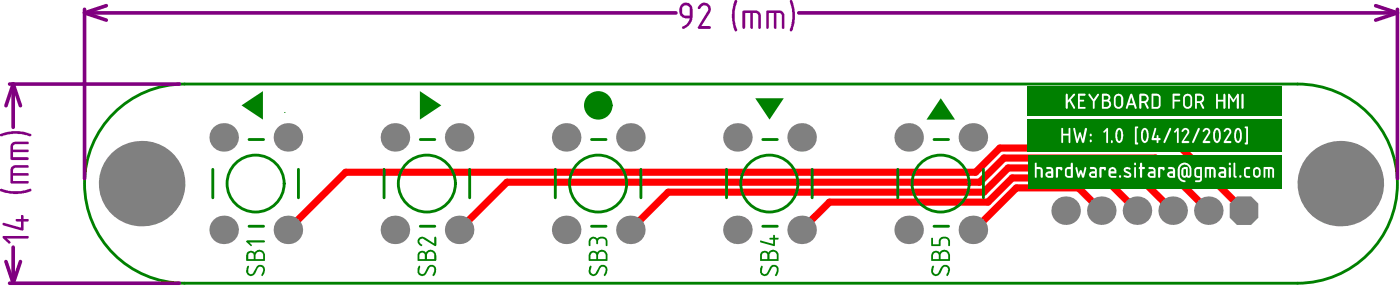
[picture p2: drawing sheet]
<svg xmlns="http://www.w3.org/2000/svg" width="327mm" height="67mm" viewBox="0 0 327 67" stroke-linecap="round" stroke-linejoin="round" font-family="sans-serif">
<path d="M26.6 26.4a23.3 23.3 0 0 1 16.4-6.8h259.8a23.2 23.2 0 0 1 23.3 23.2 23.2 23.2 0 0 1-23.3 23.2h-259.8a23.2 23.2 0 0 1-21.5-14.3 23.2 23.2 0 0 1 5.1-25.3z" fill="none" stroke="#008000" stroke-width=".66"/>
<g fill="none" stroke="#800080" stroke-width=".84">
<path d="M2.2 19.6h39.7M3.1 19.6v10.1M3.1 19.6l1.7 5M3.1 19.6l-1.7 5M19.7 2.2v39.4M19.7 3l5.1 1.7M19.7 3h138M24.8 1.3l-5.1 1.7M186.4 3h139.7M321 1.3l5.1 1.7M326.1 2.2v39.4M326.1 3l-5.1 1.7"/>
<path d="M3.1 57.6v8.4M1.4 61l1.7 5M2.2 66h39.7M4.8 61l-1.7 5"/>
</g>
<g fill="#800080">
<path d="M.7 55h5.7a.3 .3 0 0 1 .3 .3 .3 .3 0 0 1-.3 .3h-4.8l.8 .7a.3 .3 0 0 1 0 .4 .3 .3 0 0 1-.5 0l-1.2-1.2z"/>
<path d="M.6 52.1l.3-.2 4 1.2v-1.5h-1a.3 .3 0 0 1-.3-.3 .3 .3 0 0 1 .4-.2h.9v-.7a.3 .3 0 0 1 .3-.3 .3 .3 0 0 1 .3 .3v.7h1.1l.1 .5h-1.2v2l-.2 .1-4.5-1.1-.2-.2z"/>
<path d="M0 44.1l.3-.1 2.2 .6h2.3l2.1-.5a.31 .31 0 0 1 .5 .3 .31 .31 0 0 1-.5 .3l-.9 .3-1.9 .2h-1.7l-2.1-.5a.34 .34 0 0 1-.3-.2 .34 .34 0 0 1 0-.4z"/>
<path d="M2.6 39l.9-.5 3.1 .1a.28 .28 0 0 1 .1 .3 .28 .28 0 0 1-.3 .2h-2.8l-.4 .2-.2 .3v.8h3.4a.3 .3 0 0 1 .3 .2 .3 .3 0 0 1-.3 .3h-3.4v1.3h3.6l.1 .5-.2 .1h-3.9l-.1-.2v-3.2z"/>
<path d="M2.5 33.6l1-.6h3.1v.6h-3.1l-.4 .3-.1 1h3.6l.1 .5-3.7 .1v1.1h3.4l.3 .2v.4l-.3 .1-3.9-.1z"/>
<path d="M0 31.3l2.7-.7h1.9l1.8 .4a.86 .86 0 0 1 1 .5l-.2 .3h-.4l-1.7-.5-2.1-.1-2.6 .6a.36 .36 0 0 1-.3-.2 .36 .36 0 0 1-.1-.3z"/>
<path d="M163 1.4a1.54 1.54 0 0 1 2.1-.6 1.54 1.54 0 0 1 .5 2.2l-1.9 3.1h1.9a.3 .3 0 0 1 .3 .3 .3 .3 0 0 1-.3 .3h-2.6l-.2-.2 2.3-3.9a.9 .9 0 0 0-.4-1.3 .9 .9 0 0 0-1.2 .6 .36 .36 0 0 1-.6 .2 .36 .36 0 0 1 .1-.6z"/>
<path d="M171.4 .1h.1a.37 .37 0 0 1 .5 .1 .37 .37 0 0 1-.1 .5l-.5 1.8v2.3l.5 1.7a.47 .47 0 0 1 .1 .5 .47 .47 0 0 1-.5 .3l-.4-1-.3-2.3v-1.6z"/>
<path d="M173.3 2.5l3-.1a1.15 1.15 0 0 1 1.2 1.2v3l-.4 .1-.2-.1v-3.1l-.4-.5h-.8v3.4a.3 .3 0 0 1-.3 .3 .3 .3 0 0 1-.3-.3v-3.4h-1.2l-.1 3.5a.3 .3 0 0 1-.3 .2 .3 .3 0 0 1-.3-.3z"/>
<path d="M178.8 2.5l3-.1a1.15 1.15 0 0 1 1.2 1.2v2.8a.3 .3 0 0 1-.3 .3 .3 .3 0 0 1-.3-.3v-2.9l-.4-.5h-.8v3.4a.3 .3 0 0 1-.3 .3 .3 .3 0 0 1-.3-.3v-3.4h-1.2v3.5a.3 .3 0 0 1-.4 .2 .3 .3 0 0 1-.2-.3z"/>
<path d="M184.3 .2l.2-.2a1.56 1.56 0 0 1 .7 1.5l.3 1.3-.1 1.9a4.7 4.7 0 0 1-.7 2.5l-.2 .1-.2-.1v-.5l.5-1.6 .1-2.2z"/>
<path d="M159.3 1.5l-.1 .4v1.1l.5 .6h1.2v-1.5a.95 .95 0 0 0-.6-.8 .95 .95 0 0 0-1 .2zM159 1a1.55 1.55 0 0 1 1.7-.3 1.55 1.55 0 0 1 .9 1.4v1.9a3.1 3.1 0 0 1-2.3 2.7 .36 .36 0 0 1-.1-.4 .36 .36 0 0 1 .4-.2 2.63 2.63 0 0 0 1.3-1.8h-.9a1.79 1.79 0 0 1-1.5-1.5v-.8z"/>
</g>
<path d="M257 49.1l-5.4-5.3h-14.4l-9.9 9.8h-.3M265.3 49.1l-7.7-7.6h-21.4l-5.7 5.6h-37l-6.4 6.5M273.6 49.1l-10-9.9h-28.4l-5.6 5.6h-73.7l-8.8 8.8M281.9 49.1l-12.3-12.3h-35.3l-5.7 5.7h-110.3l-11.2 11.1M290.3 49.1l-14.7-14.6h-42.3l-5.7 5.7h-146.9l-13.5 13.4" fill="none" stroke="#f00" stroke-width="1.7"/>
<g fill="#808080">
<circle cx="52.2" cy="53.6" r="3.3"/>
<circle cx="52.2" cy="32" r="3.3"/>
<circle cx="107.1" cy="53.6" r="3.3"/>
<circle cx="107.1" cy="32" r="3.3"/>
<circle cx="132.1" cy="53.6" r="3.3"/>
<circle cx="132.1" cy="32" r="3.3"/>
<circle cx="187.1" cy="53.6" r="3.3"/>
<circle cx="187.1" cy="32" r="3.3"/>
<circle cx="212" cy="53.6" r="3.3"/>
<circle cx="212" cy="32" r="3.3"/>
<circle cx="248.7" cy="49.1" r="3.3"/>
<circle cx="265.3" cy="49.1" r="3.3"/>
<circle cx="273.6" cy="49.1" r="3.3"/>
<circle cx="67.2" cy="53.6" r="3.3"/>
<circle cx="92.2" cy="53.6" r="3.3"/>
<circle cx="147.1" cy="53.6" r="3.3"/>
<circle cx="67.2" cy="32" r="3.3"/>
<circle cx="92.2" cy="32" r="3.3"/>
<circle cx="147.1" cy="32" r="3.3"/>
<circle cx="172.1" cy="53.6" r="3.3"/>
<circle cx="227" cy="53.6" r="3.3"/>
<circle cx="172.1" cy="32" r="3.3"/>
<circle cx="227" cy="32" r="3.3"/>
<circle cx="33" cy="42.8" r="10"/>
<circle cx="257" cy="49.1" r="3.3"/>
<circle cx="281.9" cy="49.1" r="3.3"/>
<circle cx="312.8" cy="42.8" r="10"/>
</g>
<path d="M286.9 47.5l1.7-1.7h3.3l1.7 1.7v3.3l-1.7 1.6h-3.3l-1.7-1.6z" fill-rule="evenodd" fill="#808080"/>
<g fill="#008000">
<path d="M98 21.2l5 3.4-5 3.3z"/>
<path d="M176.2 22.9h6.7l-3.3 5z"/>
<path d="M219.5 22.9l3.3 5h-6.6z"/>
<path d="M56.4 24.6l5-3.4v6.7z"/>
<path d="M136.9 22.9a3.2 3.2 0 0 1 3.7-1l1 .3 .3 .7 .7 .7v2l-1.3 1.6a3.2 3.2 0 0 1-3.9-.5 3.2 3.2 0 0 1-.5-3.8z"/>
</g>
<g fill="none" stroke="#008000" stroke-width=".66">
<path d="M49.7 39.5v6.6M58.1 32.5h3.4M69.6 39.5v6.6M89.6 39.5v6.6M98.1 32.5h3.4M109.6 39.5v6.6M129.6 39.5v6.6M138 32.5h3.4M149.6 39.5v6.6M169.5 39.5v6.6M178 32.5h3.4M189.5 39.5v6.6"/>
<path d="M209.5 39.5v6.6M217.9 32.5h3.4M229.5 39.5v6.6M58.1 52.7h3.4M98.1 52.7h3.4M138 52.7h3.4M178 52.7h3.4M217.9 52.7h3.4"/>
</g>
<g fill="#008000">
<path d="M57.7 62.1l.1-.1a.25 .25 0 0 1 .3 .1 .25 .25 0 0 1-.1 .3 .98 .98 0 0 0 .5 1.5l.6-.3 .7-1.3a1.13 1.13 0 0 1 1.6-.4 1.13 1.13 0 0 1 .3 1.7v.2a.51 .51 0 0 1-.7 .5l.1-.4a1.09 1.09 0 0 0-.1-1.6l-.4-.1-.5 .3-.6 1.3a1.12 1.12 0 0 1-1.4 .4 1.12 1.12 0 0 1-.6-1.4z"/>
<path d="M57.4 56.2l.3-.2h4l.1 .2-.1 .3h-3.5l.6 .6a.19 .19 0 0 1-.1 .3 .19 .19 0 0 1-.3-.1z"/>
<path d="M97.7 62a.19 .19 0 0 1 .2-.1 .19 .19 0 0 1 .1 .3v.1a1.43 1.43 0 0 0 .1 1.5l.3 .1 .6-.1 .7-1.5a1.14 1.14 0 0 1 1.6-.4 1.14 1.14 0 0 1 .4 1.6l-.5 .9-.3-.2 .1-.2a1.31 1.31 0 0 0-.1-1.8h-.4l-.4 .2-.6 1.4a1.13 1.13 0 0 1-1.5 .4 1.13 1.13 0 0 1-.6-1.4z"/>
<path d="M97.6 55.6a1.17 1.17 0 0 1 1.5-.2l2.2 1.4v-1.4a.25 .25 0 0 1 .3-.2 .25 .25 0 0 1 .2 .2v1.8l-.1 .2-2.8-1.6a.64 .64 0 0 0-1 .3 .64 .64 0 0 0 .5 .9h.1a.31 .31 0 0 1-.2 .4 .31 .31 0 0 1-.4-.2 1.11 1.11 0 0 1-.3-1.6z"/>
<path d="M137.6 62a.3 .3 0 0 1 .4 .1 .3 .3 0 0 1-.1 .4 .87 .87 0 0 0 .6 1.4l.5-.3 .7-1.3a1.12 1.12 0 0 1 1.5-.4 1.12 1.12 0 0 1 .5 1.5l-.1 .4a.51 .51 0 0 1-.7 .5l.1-.4a1.03 1.03 0 0 0-.2-1.7h-.4l-.3 .3-.6 1.3a1.17 1.17 0 0 1-1.6 .4 1.17 1.17 0 0 1-.5-1.6z"/>
<path d="M137.5 55.7a1.17 1.17 0 0 1 1.9-.1l.7-.4h.6a1.16 1.16 0 0 1 1.1 1.1l-.1 1a.19 .19 0 0 1-.3 .1 .19 .19 0 0 1-.1-.3v-1l-.6-.5-.8 .1-.3 .4v.6a.22 .22 0 0 1-.3 .3 .22 .22 0 0 1-.2-.3v-.4a.68 .68 0 0 0-.6-.7 .68 .68 0 0 0-.7 .7v1l-.3 .1-.1-.2v-1.1z"/>
<path d="M177.6 62h.1a.27 .27 0 0 1 .3 .2 .27 .27 0 0 1-.1 .3 .97 .97 0 0 0 .4 1.4l.7-.2 .6-1.4a1.12 1.12 0 0 1 1.6-.4 1.12 1.12 0 0 1 .4 1.5l-.2 .5a.42 .42 0 0 1-.6 .4l.1-.4a1.12 1.12 0 0 0-.2-1.7h-.3l-.3 .2-.7 1.4a1.13 1.13 0 0 1-1.4 .4 1.13 1.13 0 0 1-.6-1.4z"/>
<path d="M177.4 56.1l.2-.1 2.8 .9v-1h-.7a.21 .21 0 0 1-.2-.3 .21 .21 0 0 1 .2-.2h.7v-.6a.23 .23 0 0 1 .3-.1 .23 .23 0 0 1 .1 .3v.4h.9v.4l-.9 .1-.1 1.5-3.3-.9z"/>
<path d="M217.5 62a.31 .31 0 0 1 .4 .1 .31 .31 0 0 1 0 .4 .87 .87 0 0 0 .6 1.4l.5-.3 .6-1.3a1.16 1.16 0 0 1 1.6-.4 1.16 1.16 0 0 1 .3 1.7l-.1 .2a.37 .37 0 0 1-.1 .4 .37 .37 0 0 1-.5 0l.1-.3a.99 .99 0 0 0-.2-1.7h-.4l-.3 .2-.6 1.4a1.16 1.16 0 0 1-1.5 .5 1.16 1.16 0 0 1-.6-1.5z"/>
<path d="M217.3 55.5h.4v1.5h1.4v-.7a1.14 1.14 0 0 1 1.1-1.1h.4a1.16 1.16 0 0 1 1.1 1.1v1l-.4 .1-.1-1.5-.5-.3h-.6l-.6 .5-.1 1.3h-2z"/>
<path d="M58 59.1l-.1 1.3h1.3v-.8a.68 .68 0 0 0-.4-.6 .68 .68 0 0 0-.8 .1zM59.9 58.9l-.3 .5v1h1.8v-.9a.92 .92 0 0 0-1.5-.6zM57.7 58.8a1.14 1.14 0 0 1 1.7 .1 1.31 1.31 0 0 1 1.5-.6 1.31 1.31 0 0 1 .9 1.3l-.1 1.2h-4.2l-.1-1.3z"/>
<path d="M98 59.1l-.1 .3v1h1.2v-.8a.66 .66 0 0 0-.4-.7 .66 .66 0 0 0-.7 .2zM99.8 59l-.2 .3v1.1h1.7v-.9a.87 .87 0 0 0-.6-.8 .87 .87 0 0 0-.9 .3zM97.6 58.9l.1-.1a1.14 1.14 0 0 1 1.7 .1 1.33 1.33 0 0 1 1.5-.6 1.33 1.33 0 0 1 .9 1.3l-.1 1.2h-4.2l-.1-1.5z"/>
<path d="M137.9 59.1l-.1 .4v.9h1.3v-.8a.68 .68 0 0 0-.4-.6 .68 .68 0 0 0-.8 .1zM139.8 58.9l-.2 .5v1h1.7v-.9a.85 .85 0 0 0-.5-.8 .85 .85 0 0 0-.9 .2zM137.6 58.8a1.14 1.14 0 0 1 1.7 .1 1.33 1.33 0 0 1 1.5-.6 1.33 1.33 0 0 1 1 1.3l-.1 1.2h-4.3v-1.4z"/>
<path d="M177.9 59.1l-.1 1.3h1.2v-.8a.65 .65 0 0 0-.4-.7 .65 .65 0 0 0-.7 .2zM179.7 58.9l-.1 .3v1.2h1.6v-.9a.92 .92 0 0 0-1.5-.6zM177.5 58.9a1.15 1.15 0 0 1 1.8 0 1.27 1.27 0 0 1 1.4-.6 1.27 1.27 0 0 1 1 1.3v1.2h-4.3v-1.5z"/>
<path d="M217.8 59.2l-.1 1.2h1.4v-.8a.69 .69 0 0 0-.6-.7 .69 .69 0 0 0-.7 .3zM219.6 59l-.1 .3v1.1h1.8v-.9a.85 .85 0 0 0-.6-.8 .85 .85 0 0 0-.9 .2zM217.5 58.8a1.14 1.14 0 0 1 1.7 .1 1.33 1.33 0 0 1 1.5-.6 1.33 1.33 0 0 1 1 1.3l-.1 1.2h-4.2l-.1-1.4z"/>
</g>
<path d="M239.8 27.8h59.3v7.5h-59.3z" fill-rule="evenodd" fill="#008000"/>
<g fill="#fff">
<path d="M247.6 29.9a.23 .23 0 0 1 .3-.1 .23 .23 0 0 1 .2 .3v1.1h1.2v-1.1a.22 .22 0 0 1 .2-.3 .22 .22 0 0 1 .3 .3v3.1a.22 .22 0 0 1-.3 .2 .22 .22 0 0 1-.2-.3v-1.5h-1.2v1.5a.22 .22 0 0 1-.2 .3 .22 .22 0 0 1-.3-.3z"/>
<path d="M250.4 29.9h.5l.5 2.5 .6-1.6 .2 .1 .4 1.5 .5-2.4 .2-.2 .3 .2-.6 3.2-.2 .2-.3-.2-.5-1.5-.5 1.6h-.4z"/>
<path d="M257.5 30.6l.7-.7a.19 .19 0 0 1 .3-.1 .19 .19 0 0 1 .1 .3l-.1 3.3-.4-.1v-2.8l-.3 .4h-.3z"/>
<path d="M259.2 32.8l.1-.1a.31 .31 0 0 1 .4 .3 .31 .31 0 0 1-.5 .3z"/>
<path d="M264.8 29.6l.8-.1v.3l-.4 .1v3.3l.4 .1-.1 .4-.7-.1z"/>
<path d="M269.4 29.9a.23 .23 0 0 1 .3-.1 .23 .23 0 0 1 .1 .3l-.6 2.1h.7v-.4a.22 .22 0 0 1 .2-.3 .22 .22 0 0 1 .2 .3v.4l.5 .1v.3l-.5 .1v.4a.22 .22 0 0 1-.2 .3 .22 .22 0 0 1-.2-.3v-.4l-1.2-.1z"/>
<path d="M272.8 29.9h.1a.21 .21 0 0 1 .3 0 .21 .21 0 0 1 .1 .3l-1.4 3a.23 .23 0 0 1-.3 .1 .23 .23 0 0 1-.1-.3z"/>
<path d="M273.9 30.6l.8-.7a.19 .19 0 0 1 .3-.1 .19 .19 0 0 1 0 .3v3a.22 .22 0 0 1-.2 .3 .22 .22 0 0 1-.2-.3v-2.6l-.3 .4h-.3z"/>
<path d="M275.8 30.2a.91 .91 0 0 1 1.3-.2 .91 .91 0 0 1 .2 1.3l-1.1 1.6h1.1h.2v.4l-1.7 .1-.1-.4 1.3-2a.5 .5 0 0 0-.3-.7 .5 .5 0 0 0-.6 .4 .28 .28 0 0 1-.4-.1 .28 .28 0 0 1 .1-.4z"/>
<path d="M279.5 29.9h.1a.21 .21 0 0 1 .3 0 .21 .21 0 0 1 0 .3l-1.3 3a.23 .23 0 0 1-.3 .1 .23 .23 0 0 1-.1-.3z"/>
<path d="M280.9 30.1a.9 .9 0 0 1 1.2-.1 .9 .9 0 0 1 .1 1.3l-1 1.6h1h.2v.4h-1.8v-.3l1.3-2a.51 .51 0 0 0-.3-.8 .51 .51 0 0 0-.6 .5 .3 .3 0 0 1-.4-.2 .3 .3 0 0 1 .3-.3z"/>
<path d="M285.9 30a.9 .9 0 0 1 1.2 0 .9 .9 0 0 1 0 1.3l-1 1.6h1h.2v.4h-1.8v-.3l1.3-2a.51 .51 0 0 0-.3-.8 .51 .51 0 0 0-.6 .5 .34 .34 0 0 1-.4-.3 .34 .34 0 0 1 .4-.3z"/>
<path d="M290.4 29.6h.8v4h-.8a.28 .28 0 0 1 0-.3 .28 .28 0 0 1 .4-.1v-3.3l-.4-.1z"/>
<path d="M254.3 31.5a.3 .3 0 0 1 .6 0 .3 .3 0 0 1-.6 0zM254.2 32.8a.3 .3 0 0 1 .6 0 .3 .3 0 0 1-.6 0z"/>
<path d="M260.9 30.4l-.2 1 .1 1.2a.36 .36 0 0 0 .5 .2 .36 .36 0 0 0 .2-.4l.1-.4a1.53 1.53 0 0 0-.5-1.8zM260.7 30a.88 .88 0 0 1 1.3 .7l.1 1a1.78 1.78 0 0 1-.8 1.7 1.38 1.38 0 0 1-1.1-1.6v-.1a1.99 1.99 0 0 1 .5-1.6z"/>
<path d="M266.9 30.3l-.2 .9a1.46 1.46 0 0 0 .5 1.7 2.19 2.19 0 0 0 0-2.7zM266.6 30.1a.83 .83 0 0 1 1-.1 .83 .83 0 0 1 .3 .9l.1 .4a1.62 1.62 0 0 1-1 2.1 2.27 2.27 0 0 1-.7-2.7z"/>
<path d="M283.7 30.5l-.2 .7a2.11 2.11 0 0 0 .3 1.7l.5-.2 .1-.7a1.98 1.98 0 0 0-.5-1.8zM283.4 30.1a.8 .8 0 0 1 1-.2 .8 .8 0 0 1 .4 .9l.1 .5a1.78 1.78 0 0 1-.9 2.1 1.8 1.8 0 0 1-.9-2.2z"/>
<path d="M288.7 30.4l-.3 .8a2.11 2.11 0 0 0 .3 1.7h.1a1.39 1.39 0 0 0 .5-1.6v-.6l-.3-.5zM288.3 30.1a.9 .9 0 0 1 1.1-.1 .9 .9 0 0 1 .4 1v.4a1.64 1.64 0 0 1-1 2 2.07 2.07 0 0 1-.8-2.3z"/>
</g>
<path d="M239.8 20.2h59.3v6.8h-59.3z" fill-rule="evenodd" fill="#008000"/>
<g fill="#fff">
<path d="M248.7 21.9l.3-.1 .2 .2v1.4l1.2-1.5a.24 .24 0 0 1 .4 0 .24 .24 0 0 1 0 .3l-1 1.1 1.1 1.8a.22 .22 0 0 1-.2 .3 .22 .22 0 0 1-.3-.2l-.9-1.6-.3 .4v1.2l-.1 .2h-.4z"/>
<path d="M251.5 21.9l1.6-.1a.25 .25 0 0 1 .2 .3 .25 .25 0 0 1-.2 .2h-1.1v1h.9a.23 .23 0 0 1 .1 .2 .23 .23 0 0 1-.3 .2h-.7v1.2h1.1a.21 .21 0 0 1 .2 .2 .21 .21 0 0 1-.2 .3h-1.6z"/>
<path d="M254 21.9h.3l.9 1.3 .8-1.3 .3-.1 .1 .3a3.1 3.1 0 0 0-1 3.2h-.4v-1.7l-1-1.4z"/>
<path d="M273.6 21.9h1.8v.3l-.2 .1h-1.2v1h1.3a.23 .23 0 0 1 .1 .2 .23 .23 0 0 1-.3 .2h-1.1v1.6l-.3 .1z"/>
<path d="M283.8 22l.1-.2 .3 .2v1.3h1.2v-1.3l.2-.2 .3 .1 .1 3.3-.2 .2-.4-.1v-1.6h-1.2v1.6h-.4z"/>
<path d="M286.5 22l.2-.2 .3 .1 .8 1.4 .9-1.5 .4 .2-.1 3.4h-.3l-.1-.2v-2.5l-.7 1.1-.3-.1-.6-1v2.6h-.5z"/>
<path d="M289.7 22l.1-.2 .4 .2-.1 3.4h-.3l-.1-.2z"/>
<path d="M257.5 22.3v1h.7a.46 .46 0 0 0 .5-.5 .46 .46 0 0 0-.5-.5zM257.5 23.7v1.2h.7a.63 .63 0 0 0 .6-.6 .63 .63 0 0 0-.6-.6zM257.1 22l.2-.2h.9a.93 .93 0 0 1 .8 .6 .93 .93 0 0 1-.2 1 1.06 1.06 0 0 1 .4 1.2 1.06 1.06 0 0 1-1 .8l-1.1-.1z"/>
<path d="M260.4 22.6l-.1 1.7a.64 .64 0 0 0 .7 .6 .64 .64 0 0 0 .6-.6v-1.4a.64 .64 0 0 0-.5-.6 .64 .64 0 0 0-.7 .3zM260.1 22.3h.1a1.07 1.07 0 0 1 1.1-.4 1.07 1.07 0 0 1 .8 1v1.5a1.11 1.11 0 0 1-1.2 1 1.11 1.11 0 0 1-1-1.1v-1.6z"/>
<path d="M264 22.7l-.5 1.4h.9zM263.7 22l.2-.2 .3 .2 1 3.1a.23 .23 0 0 1-.1 .3 .23 .23 0 0 1-.3-.1l-.2-.8h-1.2l-.3 .8a.23 .23 0 0 1-.3 .1 .23 .23 0 0 1-.1-.3z"/>
<path d="M266.3 22.3v1.3h.7a.63 .63 0 0 0 .6-.7 .63 .63 0 0 0-.7-.6zM265.9 21.9l1.2-.1a1.14 1.14 0 0 1 .9 1 1.14 1.14 0 0 1-.6 1.1l.6 1.2a.23 .23 0 0 1-.1 .3 .23 .23 0 0 1-.3-.1l-.6-1.3h-.7v1.2l-.1 .2h-.3z"/>
<path d="M269.1 22.3v2.6h1l.3-.3v-2l-.3-.3zM268.7 21.9l1.3-.1a1.04 1.04 0 0 1 .8 .9v1.7a.78 .78 0 0 1-.9 1h-1.2z"/>
<path d="M276.6 22.6l-.1 1.7a.64 .64 0 0 0 .6 .6 .64 .64 0 0 0 .7-.6v-1.4a.64 .64 0 0 0-.5-.6 .64 .64 0 0 0-.7 .3zM276.3 22.2l.1-.1a1.09 1.09 0 0 1 1.2-.2 1.09 1.09 0 0 1 .6 1v1.4a1.06 1.06 0 0 1-1.1 1.1 1.06 1.06 0 0 1-1-1.1v-1.6z"/>
<path d="M279.3 22.3v1.3h.6a.63 .63 0 0 0 .6-.6 .63 .63 0 0 0-.6-.7zM278.8 21.9l1.1-.1a1.11 1.11 0 0 1 1.1 .9 1.11 1.11 0 0 1-.6 1.2l.6 1.1a.25 .25 0 0 1-.1 .4 .25 .25 0 0 1-.4-.1l-.6-1.3h-.6v1.3h-.5z"/>
</g>
<path d="M239.8 36.2h59.2v7.9h-59.2z" fill-rule="evenodd" fill="#008000"/>
<g fill="#fff">
<path d="M241.5 38h.4v.9h.8l.5 .3 .1 .4v1.6a.25 .25 0 0 1-.2 .3 .25 .25 0 0 1-.3-.3v-1.7l-.9-.1v2a.23 .23 0 0 1-.3 .1 .23 .23 0 0 1-.1-.3z"/>
<path d="M246.4 39.1l.1-.2h1.2l.2 .2v.5l-.2 .2-.2-.1-.1-.3h-.5v1.8a.25 .25 0 0 1-.3 .2 .25 .25 0 0 1-.2-.2z"/>
<path d="M250.9 39.1l.2-.2 .3 .1 .3 1.6 .3-.8 .2-.2 .5 1 .4-1.6 .2-.1 .2 .2-.7 2.3-.3-.1-.3-.9-.3 1h-.3l-.2-.1z"/>
<path d="M256.6 39l1.3-.1 .1 .1v.5a.23 .23 0 0 1-.2 .3 .23 .23 0 0 1-.2-.4h-.6v1.8a.25 .25 0 0 1-.2 .3 .25 .25 0 0 1-.3-.3z"/>
<path d="M262.3 39.3a.96 .96 0 0 1 1.5 0 .26 .26 0 0 1-.2 .3 .26 .26 0 0 1-.3-.2h-.5l-.2 .3 1 .5a.7 .7 0 0 1 .3 .9 .7 .7 0 0 1-.9 .3l-.7-.2a.25 .25 0 0 1 0-.4 .25 .25 0 0 1 .4 .1l.4 .1a.28 .28 0 0 0 .4-.1 .28 .28 0 0 0 0-.3l-1.1-.5-.2-.3z"/>
<path d="M266 38.1a.26 .26 0 0 1 .3-.2 .26 .26 0 0 1 .2 .3v.7h.4a.25 .25 0 0 1 .3 .3 .25 .25 0 0 1-.3 .2h-.4v1.8a.25 .25 0 0 1-.3 .2 .25 .25 0 0 1-.2-.2l-.1-1.8a.26 .26 0 0 1-.2-.3 .26 .26 0 0 1 .3-.2z"/>
<path d="M270.2 39.1l.2-.2h1.2l.1 .2v.5l-.1 .2-.3-.1-.1-.3h-.5v1.8a.25 .25 0 0 1-.2 .3 .25 .25 0 0 1-.3-.3z"/>
<path d="M281.1 39.1l.2-.2h1.7l.4 .2 .3 .5v1.6a.25 .25 0 0 1-.3 .3 .25 .25 0 0 1-.2-.3v-1.7l-.6-.1v2a.23 .23 0 0 1-.3 .1 .23 .23 0 0 1-.2-.3v-1.8h-.5v2a.23 .23 0 0 1-.3 .1 .23 .23 0 0 1-.2-.3z"/>
<path d="M287.8 38h.1a.19 .19 0 0 1 .3-.1 .19 .19 0 0 1 0 .3v2.7a.31 .31 0 0 1 .4 .3 .31 .31 0 0 1-.3 .4 .31 .31 0 0 1-.3-.3l-.2-.2z"/>
<path d="M290.4 39.3l.5-.4 .8 .1v.3l-.9 .1-.1 .2 .1 1.3 .8 .1v.4h-.8l-.4-.3z"/>
<path d="M294.8 39h2.1l.4 .4v2a.23 .23 0 0 1-.3 .1 .23 .23 0 0 1-.1-.3v-1.7l-.6-.1v2a.23 .23 0 0 1-.3 .1 .23 .23 0 0 1-.2-.3v-1.8h-.5v1.8a.22 .22 0 0 1-.3 .3 .22 .22 0 0 1-.2-.3z"/>
<path d="M244.4 40.5v.4l.9 .1v-.6zM244.1 39.1l.2-.2h.8l.4 .2 .3 .5-.1 1.8h-1.1a.76 .76 0 0 1-.7-.7 .76 .76 0 0 1 .8-.8h.6v-.4l-1-.1z"/>
<path d="M249 39.5v1.4l.8 .1v-1.6zM248.7 39.2l.4-.3h.7v-.8l.2-.2 .3 .2v3.3h-1.2l-.5-.3-.1-1.6z"/>
<path d="M254.6 40.5l.1 .5h.8v-.6zM254.3 39l1-.1 .4 .2 .2 .4v1.9h-1.1a.76 .76 0 0 1-.7-.7 .76 .76 0 0 1 .7-.8h.7v-.3l-.2-.2-1-.1z"/>
<path d="M259.2 39.5l-.1 .4h1l-.3-.5zM258.9 39.2a.94 .94 0 0 1 1-.2 .94 .94 0 0 1 .6 .8v.6h-1.4l.2 .6h1.1a.23 .23 0 0 1 .1 .3 .23 .23 0 0 1-.3 .1h-1l-.5-.4-.1-1.2z"/>
<path d="M264.6 38.2a.3 .3 0 0 1 .6 0 .3 .3 0 0 1-.6 0zM264.6 39.1l.2-.2 .3 .1v2.4a.23 .23 0 0 1-.3 .1 .23 .23 0 0 1-.2-.3z"/>
<path d="M268.3 40.5l.1 .5h.8v-.6zM267.9 39.1l.2-.2h.9l.4 .2 .2 .4v1.9h-1.1a.76 .76 0 0 1-.7-.7 .76 .76 0 0 1 .7-.8h.7l-.1-.4-.9-.1z"/>
<path d="M272.8 40.5l.2 .5h.7v-.6zM272.5 39.1l.2-.2h.8l.4 .2 .3 .5v1.8h-1.1a.76 .76 0 0 1-.8-.7 .76 .76 0 0 1 .8-.8h.6v-.4l-1-.1z"/>
<path d="M275.3 38.3h.1a1.57 1.57 0 0 1 1.7-.2 1.57 1.57 0 0 1 .9 1.4v1.2a.62 .62 0 0 1-.3 .7 .62 .62 0 0 1-.8-.2 .75 .75 0 0 1-.8 .2 .75 .75 0 0 1-.5-.7v-1.1l.2-.4 .5-.3h.7l.2 .1v1.8a.22 .22 0 0 0 .2 .1 .22 .22 0 0 0 .2-.2v-1.2a1.14 1.14 0 0 0-1.2-1.2 1.14 1.14 0 0 0-1.1 1.2v1.4a1.29 1.29 0 0 0 1.3 1.2 .33 .33 0 0 1-.2 .4 .33 .33 0 0 1-.4-.1h-.2a1.73 1.73 0 0 1-1-1.3v-1.8zM276.1 39.5v1.4l.4 .1 .2-.2v-1.4z"/>
<path d="M279.1 39.6l.1 1.3 .8 .1v-1.6h-.7zM278.8 39.2l.5-.3 1.2 .1-.1 3.2-.5 .3-1-.1a.19 .19 0 0 1-.1-.3 .19 .19 0 0 1 .3-.1h.8l.1-.6h-.7l-.5-.3-.1-1.7z"/>
<path d="M284.8 40.5l.1 .5h.7v-.6zM284.4 39.1l.2-.2h.8l.5 .2 .2 .5-.1 1.8h-1a.76 .76 0 0 1-.8-.7 .76 .76 0 0 1 .8-.8h.6v-.4l-1-.1z"/>
<path d="M286.7 38.2a.3 .3 0 0 1 .6 0 .3 .3 0 0 1-.6 0zM286.7 39.1l.4-.2 .1 .3v2a.25 .25 0 0 1-.2 .3 .25 .25 0 0 1-.3-.3z"/>
<path d="M292.8 39.7v.8a.47 .47 0 0 0 .5 .5 .47 .47 0 0 0 .4-.5v-.8l-.2-.3h-.4zM292.5 39.3a.94 .94 0 0 1 1-.3 .94 .94 0 0 1 .7 .8v.7a.89 .89 0 0 1-.9 1 .89 .89 0 0 1-.9-1z"/>
<circle cx="261.3" cy="41.1" r=".29"/>
<circle cx="289.4" cy="41.1" r=".29"/>
</g>
<g fill="none" stroke="#008000" stroke-width=".66">
<circle cx="139.6" cy="24.6" r="2.99"/>
<circle cx="59.7" cy="42.8" r="6.6"/>
<circle cx="99.6" cy="42.8" r="6.6"/>
<circle cx="139.6" cy="42.8" r="6.6"/>
<circle cx="179.5" cy="42.8" r="6.6"/>
<circle cx="219.5" cy="42.8" r="6.6"/>
</g>
</svg>
